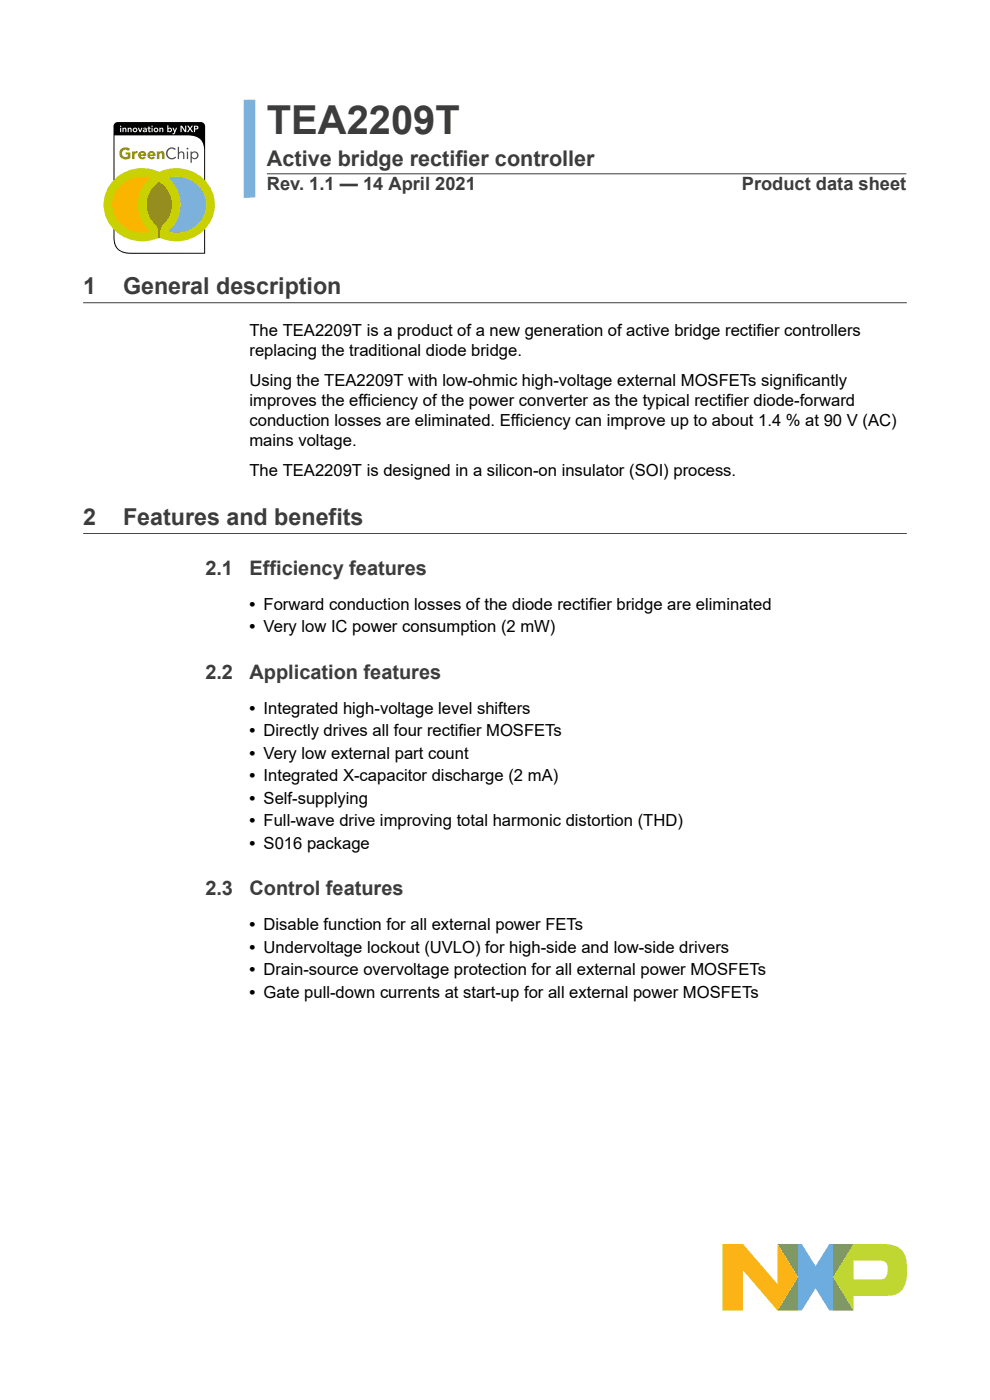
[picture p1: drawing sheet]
<svg xmlns="http://www.w3.org/2000/svg" width="210mm" height="297mm" viewBox="0 0 210 297" stroke-linecap="round" stroke-linejoin="round" font-family="sans-serif">
<defs><g id="words">
<text font-size="8.5" fill="#3c3c3c" x="56.6" y="28.4">TEA2209T</text>
<g font-size="4.9" fill="#3c3c3c">
<text x="17.6" y="62.5">1</text>
<text x="26.1" y="62.5">General description</text>
<text x="17.6" y="111.4">2</text>
<text x="26.1" y="111.4">Features and benefits</text>
</g>
<text font-size="4.6" fill="#3c3c3c" x="56.6" y="35.3">Active bridge rectifier controller</text>
<g font-size="4.2" fill="#3c3c3c">
<text x="43.6" y="121.9">2.1</text>
<text x="52.9" y="121.9">Efficiency features</text>
<text x="43.6" y="144">2.2</text>
<text x="52.9" y="144">Application features</text>
<text x="43.6" y="189.9">2.3</text>
<text x="52.9" y="189.9">Control features</text>
</g>
<g font-size="3.9" fill="#3c3c3c">
<text x="56.6" y="40.4">Rev. 1.1 — 14 April 2021</text>
<text x="157.4" y="40.4">Product data sheet</text>
</g>
<g font-size="3.5">
<text x="52.9" y="71.3">The TEA2209T is a product of a new generation of active bridge rectifier controllers</text>
<text x="52.9" y="75.6">replacing the traditional diode bridge.</text>
<text x="52.9" y="81.9">Using the TEA2209T with low-ohmic high-voltage external MOSFETs significantly</text>
<text x="52.9" y="86.2">improves the efficiency of the power converter as the typical rectifier diode-forward</text>
<text x="52.9" y="90.4">conduction losses are eliminated. Efficiency can improve up to about 1.4 % at 90 V (AC)</text>
<text x="52.9" y="94.6">mains voltage.</text>
<text x="52.9" y="101">The TEA2209T is designed in a silicon-on insulator (SOI) process.</text>
<text x="52.9" y="129.4">• Forward conduction losses of the diode rectifier bridge are eliminated</text>
<text x="52.9" y="134.2">• Very low IC power consumption (2 mW)</text>
<text x="52.9" y="151.5">• Integrated high-voltage level shifters</text>
<text x="52.9" y="156.2">• Directly drives all four rectifier MOSFETs</text>
<text x="52.9" y="161">• Very low external part count</text>
<text x="52.9" y="165.8">• Integrated X-capacitor discharge (2 mA)</text>
<text x="52.9" y="170.5">• Self-supplying</text>
<text x="52.9" y="175.3">• Full-wave drive improving total harmonic distortion (THD)</text>
<text x="52.9" y="180">• S016 package</text>
<text x="52.9" y="197.4">• Disable function for all external power FETs</text>
<text x="52.9" y="202.1">• Undervoltage lockout (UVLO) for high-side and low-side drivers</text>
<text x="52.9" y="206.9">• Drain-source overvoltage protection for all external power MOSFETs</text>
<text x="52.9" y="211.6">• Gate pull-down currents at start-up for all external power MOSFETs</text>
</g>
</g></defs>
<path d="M52.9 21.2v20.7" fill="none" stroke="#7bb1db" stroke-width="2.5" stroke-linecap="butt"/>
<path d="M56.6 36.9h135.7" fill="none" stroke="#3c3c3c" stroke-width=".21"/>
<path d="M24.3 26.2l-.2 .6v23.5a3.2 3.2 0 0 0 3.7 3.5h15.7v-27a.9 .9 0 0 0-.9-.9h-17.6zM43.2 31.1l.1 .4zM24.3 28.7h14.3a4.9 4.9 0 0 1 4 1l.6 1.2 .1 1.2v21.5h-14.3a4.9 4.9 0 0 1-4-.9l-.5-.8-.2-1.6z" fill="#000"/>
<g fill="#fff">
<path d="M26 27.1h.2v.2l.5-.2 .1 .9h-.2v-.6l-.2-.1-.2 .2v.5h-.2z"/>
<path d="M27.1 27.1h.2v.2l.5-.2 .1 .9h-.2v-.6l-.2-.1-.2 .2v.5h-.2z"/>
<path d="M29.2 27.1h.3l.2 .7 .3-.7h.2l-.3 .9h-.3z"/>
<path d="M31.5 26.8h.2v.3h.3v.2h-.3v.5h.3v.2l-.5-.1v-.6h-.2z"/>
<path d="M33.8 27.1h.2v.2l.5-.2 .2 .9h-.3v-.6l-.1-.1-.3 .2v.5h-.2z"/>
<path d="M36.6 27.1h.2l.3 .6 .2-.6h.3l-.7 1.4h-.3v-.2l.3-.1 .1-.2z"/>
<path d="M38.3 26.7h.3l.7 1v-1h.2v1.3h-.3l-.7-1v1h-.2z"/>
<path d="M39.7 26.7h.3l.3 .5 .3-.5h.3l-.4 .6 .5 .7h-.3l-.4-.5-.3 .5h-.3l.4-.7z"/>
<path d="M25.5 26.8a.14 .14 0 0 1 .2 0 .14 .14 0 0 1-.2 0zM25.5 27.1h.2v.9h-.2z"/>
<path d="M28.1 27.6a.5 .5 0 0 1 1 0 .5 .5 0 0 1-1 0zM28.4 27.6a.28 .28 0 0 0 .5 0 .28 .28 0 0 0-.5 0z"/>
<path d="M30.4 27.2l.2-.1 .4 .1 .1 .8-.8-.1 .1-.3 .5-.1v-.2zM30.6 27.7l.1 .2 .2-.3z"/>
<path d="M32.1 26.8a.15 .15 0 0 1 .3 0 .15 .15 0 0 1-.3 0zM32.1 27.1h.3v.9h-.3z"/>
<path d="M32.6 27.6a.5 .5 0 0 1 1 0 .5 .5 0 0 1-1 0zM32.8 27.6a.3 .3 0 0 0 .6 0 .3 .3 0 0 0-.6 0z"/>
<path d="M35.5 26.6h.2v.6a.46 .46 0 0 1 .7 0 .46 .46 0 0 1-.1 .7 .46 .46 0 0 1-.6 0v.1h-.2zM35.7 27.6a.3 .3 0 0 0 .6 0 .3 .3 0 0 0-.6 0z"/>
<path d="M41.1 26.7h.7l.3 .4a.54 .54 0 0 1-.7 .4v.5h-.3zM41.4 26.9v.4l.4-.1v-.3z"/>
</g>
<g fill="#979200">
<path d="M25.6 31.8a1.5 1.5 0 0 1 2-.2l-.4 .4a.79 .79 0 0 0-1.1 0 .79 .79 0 0 0-.1 1.1 .79 .79 0 0 0 1.1 .1v-.4h-.4v-.5h.9v1.3a1.41 1.41 0 0 1-1.8-.1 1.41 1.41 0 0 1-.2-1.7z"/>
<path d="M28 32.1h.5l.1 .3 .2-.3h.4v.4l-.5 .1-.1 .2-.1 .9h-.5z"/>
<path d="M33.3 32.1h.5v.2a.62 .62 0 0 1 .7-.2 .62 .62 0 0 1 .4 .7v.9h-.5v-1l-.3-.2-.3 .2v1h-.5z"/>
<path d="M29.6 32.3a.85 .85 0 0 1 1-.2 .85 .85 0 0 1 .4 1h-1.2l.2 .3h.4l.2-.2 .3 .3a.9 .9 0 0 1-1.3 .1 .9 .9 0 0 1 0-1.3zM29.9 32.6l-.1 .1h.7v-.1a.35 .35 0 0 0-.6 0z"/>
<path d="M31.5 32.3a.85 .85 0 0 1 1.1-.2 .85 .85 0 0 1 .4 1h-1.2l.2 .3h.3l.2-.2 .4 .3a.9 .9 0 0 1-1.3 .1 .9 .9 0 0 1-.1-1.3zM31.8 32.6v.1h.7l-.1-.1a.35 .35 0 0 0-.6 0z"/>
</g>
<g fill="#4d4d4d">
<path d="M35.7 31.5l1-.2 .6 .3-.2 .2a.94 .94 0 0 0-1.4 .2 .94 .94 0 0 0 .1 1.3 .94 .94 0 0 0 1.3-.1l.3 .2a1.26 1.26 0 0 1-1.9 0 1.26 1.26 0 0 1 .2-1.9z"/>
<path d="M37.7 31.2h.3v1.2a.62 .62 0 0 1 .7-.3 .62 .62 0 0 1 .4 .7v.9h-.3v-1.1a.47 .47 0 0 0-.6-.2 .47 .47 0 0 0-.2 .6v.7h-.3z"/>
<path d="M39.6 31.5a.2 .2 0 0 1 .4 0 .2 .2 0 0 1-.4 0zM39.6 32.1h.3v1.6h-.3z"/>
<path d="M40.4 32.1h.3v.3a.82 .82 0 0 1 1.2-.1 .82 .82 0 0 1 0 1.2 .82 .82 0 0 1-1.2 0v1h-.3zM40.7 33a.59 .59 0 0 0 1.1 0 .59 .59 0 0 0-1.1 0z"/>
</g>
<path d="M34.3 37.8l.7-.6 3.5-.6 2.3 .7a7.7 7.7 0 0 1 3.5 8.2l-1.4 2.1a9.7 9.7 0 0 1-7.1 2.1h-.6l-.2-.9 .3-.4a16.3 16.3 0 0 0 2.2-4.1l-.6-2.4z" fill="#7bb1db"/>
<path d="M24.9 38.6l5.1-2.4 1.2 1 2.2 .4-1.7 2.1-1.4 3.4 .7 4.2 1.9 1.8-1.1 .8-1.3 .1-3-.7-2.5-1.2-2.1-4.4 .9-3.4z" fill="#f9b500"/>
<path d="M33.5 37.6a2.08 2.08 0 0 1 1.7 1.4 16.8 16.8 0 0 1 2 4.5l-.7 3.6-2.2 3.4h-1.6l-.1-1.3-2.1-2.7-.6-3.2 1.6-3.4z" fill="#979200"/>
<path d="M24.4 38a7.7 7.7 0 0 0-1.7 8.6 7.7 7.7 0 0 0 7.4 4.6l1.8-.2 1.6-.5a3.9 3.9 0 0 0-.6-2.9 5.7 5.7 0 0 1 .9-9 5.7 5.7 0 0 1 .6 9.3 3.6 3.6 0 0 0-.4 2.6 8.2 8.2 0 0 0 11.6-7.1 8.2 8.2 0 0 0-11.8-6.9 8.5 8.5 0 0 0-9.4 1.5zM25.7 39.2a6.6 6.6 0 0 1 6.2-1.5 7.5 7.5 0 0 0 0 11.4 6.3 6.3 0 0 1-8-6.6 5.8 5.8 0 0 1 1.8-3.3zM35.7 37.7a6.2 6.2 0 0 1 8 6.7 6.4 6.4 0 0 1-8 4.7 7.5 7.5 0 0 0 0-11.4z" fill="#c9d200"/>
<path d="M17.6 64.2h174.8M17.6 113.2h174.8" fill="none" stroke="#3c3c3c" stroke-width=".21"/>
<path d="M169.3 263.9h.8l2.9 4.7 2.9-4.7h.8v14.1h-.8l-2.9-4.7-2.9 4.7h-.8z" fill="#6dacde"/>
<path d="M164.9 263.9h4.4v14.1h-4.4l4.4-7z" fill="#938647"/>
<path d="M176.7 263.9h4.3l-4.3 7.1 4.3 7h-4.3z" fill="#6d9a45"/>
<path d="M181 263.9l-4.3 7.1 4.3 7v-3.1h7.4a3.9 3.9 0 0 0 4-4.5 8.9 8.9 0 0 0-.7-4.6 4.7 4.7 0 0 0-4.5-1.9zM181.1 267.4h5.4a1.43 1.43 0 0 1 1.8 1.5v.7a1.57 1.57 0 0 1-1.4 1.8h-5.8z" fill="#bfd730"/>
<path d="M153.3 263.9h4.3l7.3 8.5v-8.5l4.4 7.1-4.4 7-7.3-8.5v8.5h-4.3z" fill="#fcb316"/>
<use href="#words"/>
</svg>
